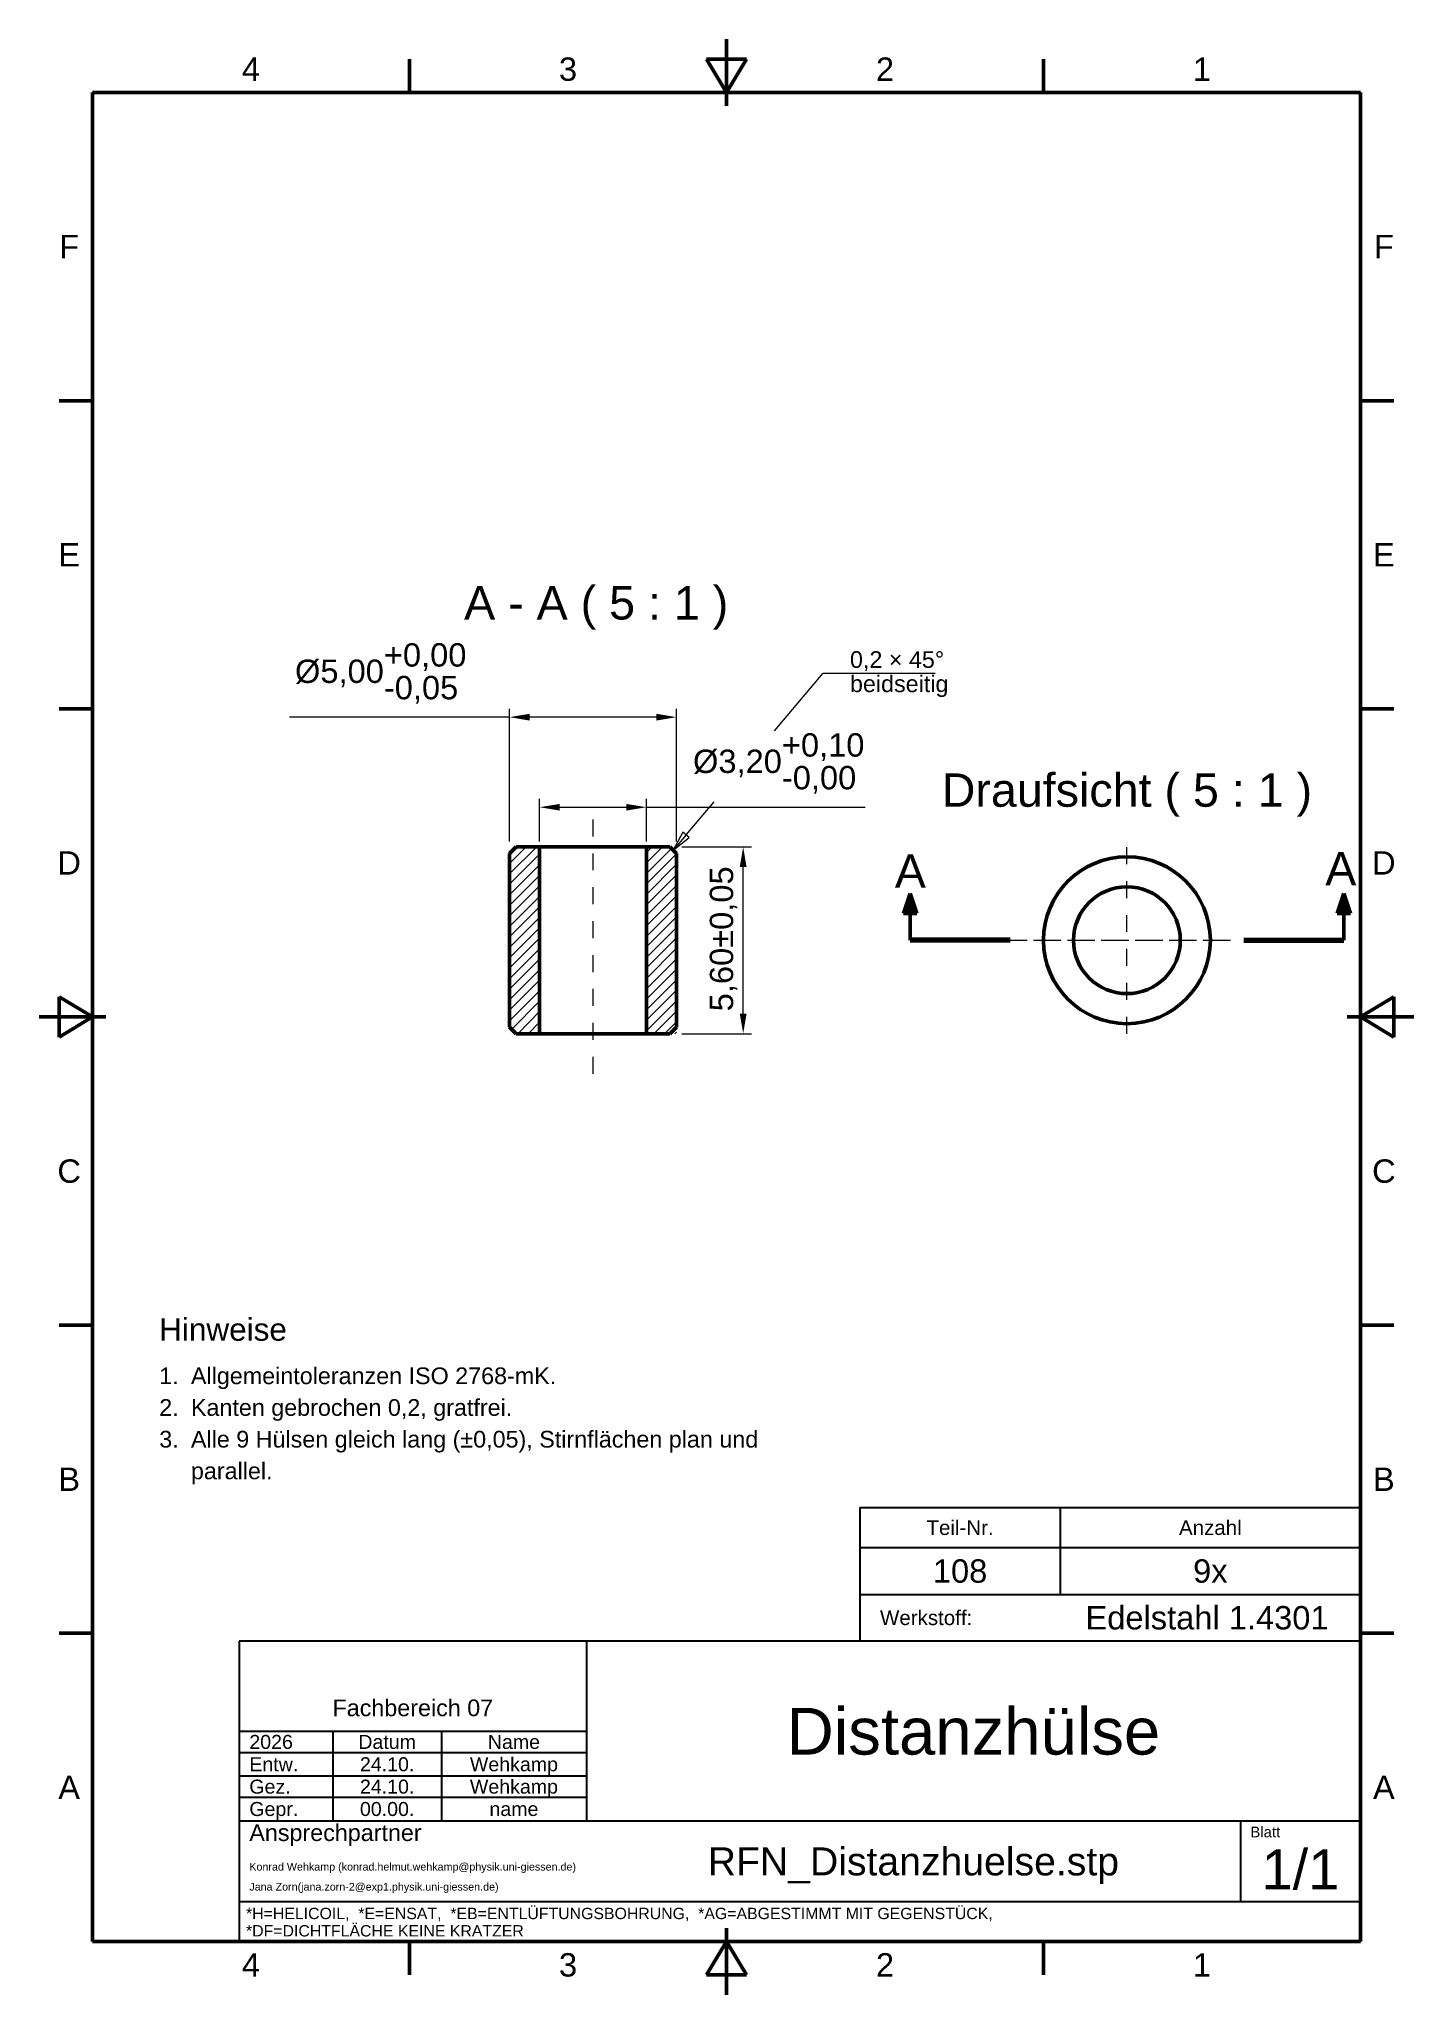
# Model space of a CAD drawing. Header units: inches. Extents: x 0.4 to 8.5, y 0.6 to 12.1.
import ezdxf
from ezdxf.enums import TextEntityAlignment as Align

# ---------------------------------------------------------------- set-up
doc = ezdxf.new("R2010")
doc.units = ezdxf.units.IN
doc.header["$MEASUREMENT"] = 0
doc.linetypes.add('CENTER2', pattern=[1.125, 0.75, -0.125, 0.125, -0.125])
doc.layers.get('0').update_dxf_attribs({"lineweight": 25})
for name, color, linetype, lineweight in [('BEMASSUNG', 7, 'Continuous', 18), ('MITTELLINIE', 7, 'CENTER2', 18), ('RAHMEN', 7, 'Continuous', 50), ('SCHNITTLINIE', 7, 'Continuous', 50), ('SCHRAFFUR', 7, 'Continuous', 18), ('SCHRIFTFELD', 7, 'Continuous', 25), ('SICHTKANTE', 7, 'Continuous', 50), ('TEXT', 7, 'Continuous', 18)]:
    doc.layers.add(name, color=color, linetype=linetype, lineweight=lineweight)
doc.styles.add('ISO_14', font='arial.ttf')
doc.styles.add('ISO_15', font='arial.ttf')
doc.styles.add('ISO_20', font='arial.ttf')
doc.styles.add('ISO_72', font='arial.ttf')
doc.styles.add('ISO_73', font='arial.ttf')
doc.styles.add('ISO_74', font='arial.ttf')
doc.styles.add('ISO_75', font='arial.ttf')
doc.styles.add('ISO_77', font='arial.ttf')
doc.styles.add('ISO_78', font='arial.ttf')
doc.styles.add('ISO_80', font='arial.ttf')
doc.styles.add('ISO_83', font='arial.ttf')
doc.styles.add('ISO_84', font='arial.ttf')
doc.styles.add('ISO_85', font='arial.ttf')
doc.styles.add('ISO_86', font='arial.ttf')
doc.styles.add('ISO_87', font='arial.ttf')
doc.styles.add('ISO_89', font='arial.ttf')
doc.styles.add('ISO_92', font='arial.ttf')
doc.styles.add('ISO_95', font='arial.ttf')
doc.styles.add('ISO_98', font='arial.ttf')
doc.styles.add('ISO_DWG_RFN', font='arial.ttf')
doc.dimstyles.new('DWG_RFN', dxfattribs={"dimtxt": 0.137795, "dimasz": 0.11811, "dimexe": 0.049213, "dimexo": 0.031496, "dimgap": 0.031496, "dimtad": 1, "dimlfac": 25.4, "dimtxsty": 'ISO_DWG_RFN', "dimcen": 2.5, "dimclrd": 7, "dimclre": 7, "dimclrt": 7, "dimadec": 1, "dimazin": 3, "dimtfac": 1, "dimtmove": 0, "dimatfit": 3, "dimfxl": 0, "dimlwd": 18, "dimlwe": 18})

msp = doc.modelspace()

# ---------------------------------------------------------------- texts
at = {"layer": 'RAHMEN', "style": 'ISO_14'}
for s, p in [('4', (1.6555, 11.935)), ('3', (3.5256, 11.935)), ('2', (5.3957, 11.935)), ('1', (7.2657, 11.935)), ('F', (0.5827, 10.8885)), ('F', (8.3386, 10.8885)), ('E', (0.5827, 9.0709)), ('E', (8.3386, 9.0709)), ('D', (0.5827, 7.2533)), ('D', (8.3386, 7.2533)), ('C', (0.5827, 5.4357)), ('C', (8.3386, 5.4357)), ('B', (0.5827, 3.6181)), ('B', (8.3386, 3.6181)), ('A', (0.5827, 1.8005)), ('A', (8.3386, 1.8005)), ('4', (1.6555, 0.7539)), ('3', (3.5256, 0.7539)), ('2', (5.3957, 0.7539)), ('1', (7.2657, 0.7539))]:
    msp.add_text(s, height=0.1378, dxfattribs=at).set_placement(p, align=Align.MIDDLE_CENTER)
at = {"layer": 'SCHRIFTFELD'}
for s, height, style, p in [('Teil-Nr.', 0.08661, 'ISO_77', (5.8386, 3.3327)), ('Anzahl', 0.08661, 'ISO_77', (7.315, 3.3327)), ('Fachbereich 07', 0.098425, 'ISO_72', (2.6102, 2.2697))]:
    msp.add_text(s, height=height, dxfattribs=dict(at, style=style)).set_placement(p, align=Align.MIDDLE_CENTER)
for s, height, style, p in [('Werkstoff:', 0.08661, 'ISO_78', (5.3661, 2.8012)), ('Ansprechpartner', 0.098425, 'ISO_73', (1.6457, 1.5335)), ('Blatt', 0.06299, 'ISO_80', (7.5512, 1.5374))]:
    msp.add_text(s, height=height, dxfattribs=dict(at, style=style)).set_placement(p, align=Align.MIDDLE_LEFT)
at = {"layer": 'SCHRIFTFELD', "color": 8, "true_color": 0x808080, "style": 'ISO_74'}
for s, p in [('*H=HELICOIL,  *E=ENSAT,  *EB=ENTLÜFTUNGSBOHRUNG,  *AG=ABGESTIMMT MIT GEGENSTÜCK,', (1.626, 1.0571)), ('*DF=DICHTFLÄCHE KEINE KRATZER', (1.626, 0.9547))]:
    msp.add_text(s, height=0.066929, dxfattribs=at).set_placement(p, align=Align.MIDDLE_LEFT)
at = {"layer": 'TEXT'}
for s, height, style, p in [('A - A ( 5 : 1 )', 0.19685, 'ISO_20', (3.6919, 8.7874)), ('Draufsicht ( 5 : 1 )', 0.19685, 'ISO_20', (6.8228, 7.6831)), ('A', 0.1969, 'ISO_20', (5.5453, 7.205)), ('A', 0.1969, 'ISO_20', (8.0848, 7.2193)), ('Datum', 0.08268, 'ISO_87', (2.4587, 2.0689)), ('Name', 0.08268, 'ISO_87', (3.2067, 2.0689))]:
    msp.add_text(s, height=height, dxfattribs=dict(at, style=style)).set_placement(p, align=Align.MIDDLE_CENTER)
for s, height, style, p in [('0,2 × 45°', 0.09843, 'ISO_75', (5.189, 8.4035)), ('beidseitig', 0.09843, 'ISO_75', (5.189, 8.2608)), ('Hinweise', 0.13287, 'ISO_98', (1.1142, 4.435)), ('1.', 0.09843, 'ISO_75', (1.1142, 4.1791)), ('Allgemeintoleranzen ISO 2768-mK.', 0.098425, 'ISO_75', (1.3012, 4.1791)), ('2.', 0.09843, 'ISO_75', (1.1142, 3.9921)), ('Kanten gebrochen 0,2, gratfrei.', 0.098425, 'ISO_75', (1.3012, 3.9921)), ('3.', 0.09843, 'ISO_75', (1.1142, 3.8051)), ('Alle 9 Hülsen gleich lang (±0,05), Stirnflächen plan und', 0.098425, 'ISO_75', (1.3012, 3.8051)), ('parallel.', 0.09843, 'ISO_75', (1.3012, 3.6181))]:
    msp.add_text(s, height=height, dxfattribs=dict(at, style=style)).set_placement(p)
at = {"layer": 'TEXT', "color": 5, "true_color": 0x0000ff}
for s, height, style, p in [('108', 0.1378, 'ISO_15', (5.8386, 3.0768)), ('9x', 0.1378, 'ISO_15', (7.315, 3.0768)), ('Edelstahl 1.4301', 0.137795, 'ISO_15', (7.2953, 2.8012)), ('Distanzhülse', 0.275591, 'ISO_89', (5.9173, 2.1319)), ('24.10.', 0.08268, 'ISO_84', (2.4587, 1.937)), ('Wehkamp', 0.08268, 'ISO_84', (3.2067, 1.937)), ('24.10.', 0.08268, 'ISO_84', (2.4587, 1.8051)), ('Wehkamp', 0.08268, 'ISO_84', (3.2067, 1.8051)), ('00.00.', 0.08268, 'ISO_84', (2.4587, 1.6732)), ('name', 0.08268, 'ISO_84', (3.2067, 1.6732)), ('RFN_Distanzhuelse.stp', 0.165354, 'ISO_86', (5.563, 1.3642)), ('1/1', 0.23622, 'ISO_95', (7.8465, 1.3169))]:
    msp.add_text(s, height=height, dxfattribs=dict(at, style=style)).set_placement(p, align=Align.MIDDLE_CENTER)
at = {"layer": 'TEXT', "color": 5, "true_color": 0x0000ff, "style": 'ISO_83'}
msp.add_text('2026', height=0.08268, dxfattribs=at).set_placement((1.6457, 2.0689), align=Align.MIDDLE_LEFT)
at = {"layer": 'TEXT'}
for s, height, style, p in [('Entw.', 0.08268, 'ISO_85', (1.6457, 1.937)), ('Gez.', 0.08268, 'ISO_85', (1.6457, 1.8051)), ('Gepr.', 0.08268, 'ISO_85', (1.6457, 1.6732)), ('Konrad Wehkamp (konrad.helmut.wehkamp@physik.uni-giessen.de)', 0.045276, 'ISO_92', (1.6457, 1.3327)), ('Jana Zorn(jana.zorn-2@exp1.physik.uni-giessen.de)', 0.045276, 'ISO_92', (1.6457, 1.2146))]:
    msp.add_text(s, height=height, dxfattribs=dict(at, style=style)).set_placement(p, align=Align.MIDDLE_LEFT)

# ---------------------------------------------------------------- blocks, each defined once
blk = doc.blocks.new('Leader Text1')
at = {"layer": 'BEMASSUNG', "color": 7, "lineweight": 18}
for p, q in [((4.743, 8.032), (5.031, 8.372)), ((5.031, 8.372), (5.15, 8.372)), ((4.222, 7.419), (4.387, 7.613)), ((4.204, 7.434), (4.146, 7.329)), ((4.222, 7.419), (4.146, 7.329)), ((4.146, 7.329), (4.24, 7.403)), ((4.24, 7.403), (4.204, 7.434))]:
    blk.add_line(p, q, dxfattribs=at)
at = {"layer": 'BEMASSUNG', "color": 7, "lineweight": 18, "flags": 128}
blk.add_lwpolyline([(4.204, 7.434), (4.146, 7.329), (4.24, 7.403), (4.204, 7.434)], dxfattribs=at)
at = {"layer": 'BEMASSUNG', "color": 7}
blk.add_solid([(4.204, 7.434), (4.146, 7.329), (4.24, 7.403), (4.204, 7.434)], dxfattribs=at)
blk = doc.blocks.new('Hatch_1')
at = {"layer": 'SCHRAFFUR', "color": 7, "linetype": 'Continuous', "lineweight": 18}
for p, q in [((2.854, 6.814), (2.891, 6.85)), ((2.854, 6.752), (2.952, 6.85)), ((2.854, 6.69), (3.014, 6.85)), ((2.854, 6.629), (3.031, 6.806)), ((2.854, 6.567), (3.031, 6.744)), ((2.854, 6.505), (3.031, 6.682)), ((2.854, 6.443), (3.031, 6.62)), ((2.854, 6.381), (3.031, 6.558)), ((2.854, 6.319), (3.031, 6.496)), ((2.854, 6.257), (3.031, 6.434)), ((2.854, 6.195), (3.031, 6.373)), ((2.854, 6.134), (3.031, 6.311)), ((2.854, 6.072), (3.031, 6.249)), ((2.854, 6.01), (3.031, 6.187)), ((2.854, 5.948), (3.031, 6.125)), ((2.854, 5.886), (3.031, 6.063)), ((2.854, 5.824), (3.031, 6.001)), ((2.867, 5.775), (3.031, 5.939)), ((2.902, 5.748), (3.031, 5.878)), ((2.964, 5.748), (3.031, 5.816)), ((3.026, 5.748), (3.031, 5.754))]:
    blk.add_line(p, q, dxfattribs=at)
blk = doc.blocks.new('Hatch_2')
at = {"layer": 'SCHRAFFUR', "color": 7, "linetype": 'Continuous', "lineweight": 18}
for p, q in [((3.661, 6.817), (3.695, 6.85)), ((3.661, 6.755), (3.757, 6.85)), ((3.661, 6.693), (3.809, 6.841)), ((3.661, 6.631), (3.839, 6.808)), ((3.661, 6.569), (3.839, 6.747)), ((3.661, 6.508), (3.839, 6.685)), ((3.661, 6.446), (3.839, 6.623)), ((3.661, 6.384), (3.839, 6.561)), ((3.661, 6.322), (3.839, 6.499)), ((3.661, 6.26), (3.839, 6.437)), ((3.661, 6.198), (3.839, 6.375)), ((3.661, 6.136), (3.839, 6.313)), ((3.661, 6.074), (3.839, 6.252)), ((3.661, 6.013), (3.839, 6.19)), ((3.661, 5.951), (3.839, 6.128)), ((3.661, 5.889), (3.839, 6.066)), ((3.661, 5.827), (3.839, 6.004)), ((3.661, 5.765), (3.839, 5.942)), ((3.706, 5.748), (3.839, 5.88)), ((3.768, 5.748), (3.839, 5.818)), ((3.83, 5.748), (3.839, 5.757))]:
    blk.add_line(p, q, dxfattribs=at)
blk = doc.blocks.new('*D10')
at = {"layer": 'BEMASSUNG', "color": 7, "lineweight": 18, "transparency": 16777216}
for p, q in [((3.181, 8.113), (1.883, 8.113)), ((3.181, 7.38), (3.181, 8.162)), ((4.047, 8.113), (3.299, 8.113)), ((4.165, 7.38), (4.165, 8.162))]:
    blk.add_line(p, q, dxfattribs=at)
at = {"layer": 'BEMASSUNG', "color": 7, "transparency": 16777216}
for points in [[(3.299, 8.133), (3.299, 8.093), (3.181, 8.113)], [(4.047, 8.133), (4.047, 8.093), (4.165, 8.113)]]:
    blk.add_solid(points, dxfattribs=at)
at = {"layer": 'Defpoints', "color": 0, "transparency": 16777216}
for p in [(4.165, 8.113), (3.181, 7.348), (4.165, 7.348)]:
    blk.add_point(p, dxfattribs=at)
at = {"layer": 'BEMASSUNG', "color": 7, "lineweight": 18, "transparency": 16777216, "insert": (1.915, 8.549), "char_height": 0.1378, "attachment_point": 1, "style": 'ISO_DWG_RFN'}
blk.add_mtext('\\A1;{Ø5,00\\S+0,00^ -0,05;}', dxfattribs=at)
blk = doc.blocks.new('*D11')
at = {"layer": 'BEMASSUNG', "color": 7, "lineweight": 18, "transparency": 16777216}
for p, q in [((3.358, 7.38), (3.358, 7.631)), ((3.988, 7.38), (3.988, 7.631)), ((3.476, 7.582), (3.87, 7.582)), ((3.988, 7.582), (5.278, 7.582))]:
    blk.add_line(p, q, dxfattribs=at)
at = {"layer": 'BEMASSUNG', "color": 7, "transparency": 16777216}
for points in [[(3.476, 7.601), (3.476, 7.562), (3.358, 7.582)], [(3.87, 7.601), (3.87, 7.562), (3.988, 7.582)]]:
    blk.add_solid(points, dxfattribs=at)
at = {"layer": 'Defpoints', "color": 0, "transparency": 16777216}
for p in [(3.988, 7.582), (3.358, 7.348), (3.988, 7.348)]:
    blk.add_point(p, dxfattribs=at)
at = {"layer": 'BEMASSUNG', "color": 7, "lineweight": 18, "transparency": 16777216, "insert": (4.263, 8.018), "char_height": 0.1378, "attachment_point": 1, "style": 'ISO_DWG_RFN'}
blk.add_mtext('\\A1;{Ø3,20\\S+0,10^ -0,00;}', dxfattribs=at)
blk = doc.blocks.new('*D12')
at = {"layer": 'BEMASSUNG', "color": 7, "lineweight": 18, "transparency": 16777216}
for p, q in [((4.197, 7.348), (4.608, 7.348)), ((4.559, 6.364), (4.559, 7.23)), ((4.197, 6.246), (4.608, 6.246))]:
    blk.add_line(p, q, dxfattribs=at)
at = {"layer": 'BEMASSUNG', "color": 7, "transparency": 16777216}
for points in [[(4.539, 7.23), (4.579, 7.23), (4.559, 7.348)], [(4.539, 6.364), (4.579, 6.364), (4.559, 6.246)]]:
    blk.add_solid(points, dxfattribs=at)
at = {"layer": 'Defpoints', "color": 0, "transparency": 16777216}
for p in [(4.165, 7.348), (4.559, 7.348), (4.165, 6.246)]:
    blk.add_point(p, dxfattribs=at)
at = {"layer": 'BEMASSUNG', "color": 7, "lineweight": 18, "transparency": 16777216, "insert": (4.362, 6.378), "char_height": 0.1378, "attachment_point": 1, "rotation": 90, "style": 'ISO_DWG_RFN'}
blk.add_mtext('\\A1;{5,60±0,05}', dxfattribs=at)

# ---------------------------------------------------------------- dimensions: what is measured, and where the dimension line sits
at = {"layer": 'BEMASSUNG', "color": 7, "lineweight": 18}
for base, p1, p2, angle, text, override, picture, middle in [((4.1654, 8.1129), (3.1811, 7.3484), (4.1654, 7.3484), 180, '{Ø<>}', {"dimgap": 0.031496, "dimdec": 2, "dimlfac": 5.08, "dimsah": 1, "dimtol": 1, "dimlim": 0, "dimtp": 0, "dimtm": 0.05, "dimtdec": 2, "dimtofl": 0, "dimatfit": 2}, '*D10', (2.4068, 8.1129)), ((3.9882, 7.5816), (3.3583, 7.3484), (3.9882, 7.3484), 180, '{Ø<>}', {"dimgap": 0.031496, "dimdec": 2, "dimlfac": 5.08, "dimsah": 1, "dimtol": 1, "dimlim": 0, "dimtp": 0.1, "dimtm": 1e-09, "dimtdec": 2, "dimtofl": 0, "dimatfit": 2}, '*D11', (4.7545, 7.5816)), ((4.5591, 7.3484), (4.1654, 6.2461), (4.1654, 7.3484), 90, '{<>}', {"dimgap": 0.031496, "dimdec": 2, "dimlfac": 5.08, "dimsah": 1, "dimtol": 1, "dimlim": 0, "dimtp": 0.05, "dimtm": 0.05, "dimtdec": 2, "dimtofl": 0, "dimatfit": 1}, '*D12', (4.5591, 6.7972))]:
    dim = msp.add_linear_dim(base=base, p1=p1, p2=p2, angle=angle, text=text, dimstyle='DWG_RFN', override=override, dxfattribs=at)
    dim.commit()
    dim.dimension.update_dxf_attribs({"geometry": picture, "text_midpoint": middle, "dimtype": 160})

# ---------------------------------------------------------------- hatches: boundary and pattern name
at = {"layer": 'SCHNITTLINIE'}
for points in [[(5.5827, 6.9547), (5.5039, 6.9547), (5.5433, 7.0728)], [(8.1417, 6.9547), (8.063, 6.9547), (8.1024, 7.0728)]]:
    msp.add_hatch(color=7, dxfattribs=at).paths.add_polyline_path(points)

# ---------------------------------------------------------------- linework, layer by layer
at = {"layer": 'BEMASSUNG'}
msp.add_line((5.1496, 8.372), (5.6909, 8.372), dxfattribs=at)
at = {"layer": 'MITTELLINIE', "ltscale": 0.087489}
for p, q in [((3.6732, 6.0098), (3.6732, 7.5846)), ((6.1339, 6.7972), (7.5118, 6.7972))]:
    msp.add_line(p, q, dxfattribs=at)
at = {"layer": 'MITTELLINIE', "ltscale": 0.08908}
for p, q in [((6.8228, 6.2461), (6.8228, 7.3484)), ((6.2717, 6.7972), (7.374, 6.7972))]:
    msp.add_line(p, q, dxfattribs=at)
at = {"layer": 'RAHMEN'}
for p, q in [((4.4606, 12.1122), (4.4606, 11.7185)), ((2.5906, 11.7972), (2.5906, 11.9941)), ((4.5787, 11.9941), (4.3425, 11.9941)), ((4.3425, 11.9941), (4.4606, 11.7972)), ((4.4606, 11.7972), (4.5787, 11.9941)), ((4.4606, 11.7972), (4.4606, 11.9941)), ((6.3307, 11.7972), (6.3307, 11.9941)), ((8.2008, 11.7972), (0.7205, 11.7972)), ((0.7205, 11.7972), (0.7205, 0.8917)), ((8.2008, 0.8917), (8.2008, 11.7972)), ((0.7205, 9.9797), (0.5236, 9.9797)), ((8.2008, 9.9797), (8.3976, 9.9797)), ((0.7205, 8.1621), (0.5236, 8.1621)), ((8.2008, 8.1621), (8.3976, 8.1621)), ((0.7205, 6.3445), (0.5236, 6.4626)), ((0.5236, 6.4626), (0.5236, 6.2264)), ((8.3976, 6.4626), (8.2008, 6.3445)), ((8.3976, 6.2264), (8.3976, 6.4626)), ((0.4055, 6.3445), (0.7992, 6.3445)), ((0.7205, 6.3445), (0.5236, 6.3445)), ((0.5236, 6.2264), (0.7205, 6.3445)), ((8.5157, 6.3445), (8.122, 6.3445)), ((8.2008, 6.3445), (8.3976, 6.3445)), ((8.2008, 6.3445), (8.3976, 6.2264)), ((0.7205, 4.5269), (0.5236, 4.5269)), ((8.2008, 4.5269), (8.3976, 4.5269)), ((0.7205, 2.7093), (0.5236, 2.7093)), ((8.2008, 2.7093), (8.3976, 2.7093)), ((4.4606, 0.5768), (4.4606, 0.9705)), ((0.7205, 0.8917), (8.2008, 0.8917)), ((2.5906, 0.8917), (2.5906, 0.6949)), ((4.4606, 0.8917), (4.3425, 0.6949)), ((4.5787, 0.6949), (4.4606, 0.8917)), ((4.4606, 0.8917), (4.4606, 0.6949)), ((6.3307, 0.8917), (6.3307, 0.6949)), ((4.3425, 0.6949), (4.5787, 0.6949))]:
    msp.add_line(p, q, dxfattribs=at)
at = {"layer": 'SCHNITTLINIE'}
for p, q in [((5.5039, 6.9547), (5.5433, 7.0728)), ((5.5433, 7.0728), (5.5827, 6.9547)), ((5.5433, 6.7972), (5.5433, 7.0728)), ((8.063, 6.9547), (8.1024, 7.0728)), ((8.1024, 7.0728), (8.1417, 6.9547)), ((8.1024, 6.7972), (8.1024, 7.0728)), ((5.5827, 6.9547), (5.5039, 6.9547)), ((8.1417, 6.9547), (8.063, 6.9547))]:
    msp.add_line(p, q, dxfattribs=at)
at = {"layer": 'SCHNITTLINIE', "lineweight": 70}
for p, q in [((6.1339, 6.7972), (5.5433, 6.7972)), ((7.5118, 6.7972), (8.1024, 6.7972))]:
    msp.add_line(p, q, dxfattribs=at)
at = {"layer": 'SCHRIFTFELD'}
for p, q in [((5.248, 3.4508), (5.248, 2.6634)), ((5.248, 3.4508), (8.2008, 3.4508)), ((6.4291, 3.4508), (6.4291, 2.939)), ((5.248, 3.2146), (8.2008, 3.2146)), ((5.248, 2.939), (8.2008, 2.939)), ((8.2008, 2.6634), (1.5866, 2.6634)), ((1.5866, 2.6634), (1.5866, 0.8917)), ((3.6339, 2.6634), (3.6339, 1.6043)), ((8.2008, 0.8917), (8.2008, 2.6634)), ((1.5866, 2.1319), (3.6339, 2.1319)), ((2.1378, 2.1319), (2.1378, 1.6043)), ((2.7795, 2.1319), (2.7795, 1.6043)), ((1.5866, 2.0059), (3.6339, 2.0059)), ((1.5866, 1.8681), (3.6339, 1.8681)), ((1.5866, 1.7421), (3.6339, 1.7421)), ((1.5866, 1.6043), (8.2008, 1.6043)), ((7.4921, 1.6043), (7.4921, 1.128)), ((1.5866, 1.128), (8.2008, 1.128)), ((1.5866, 0.8917), (8.2008, 0.8917))]:
    msp.add_line(p, q, dxfattribs=at)
at = {"layer": 'SICHTKANTE'}
for p, q in [((3.1811, 7.3091), (3.2205, 7.3484)), ((3.1811, 6.2854), (3.1811, 7.3091)), ((3.2205, 7.3484), (3.3583, 7.3484)), ((3.3583, 7.3484), (3.3606, 7.3484)), ((3.3583, 6.2461), (3.3583, 7.3484)), ((3.3606, 7.3484), (3.3629, 7.3484)), ((3.3629, 7.3484), (3.3652, 7.3484)), ((3.3652, 7.3484), (3.37, 7.3484)), ((3.37, 7.3484), (3.3768, 7.3484)), ((3.3768, 7.3484), (3.3836, 7.3484)), ((3.3836, 7.3484), (3.391, 7.3484)), ((3.391, 7.3484), (3.402, 7.3484)), ((3.402, 7.3484), (3.4129, 7.3484)), ((3.4129, 7.3484), (3.4239, 7.3484)), ((3.4239, 7.3484), (3.4374, 7.3484)), ((3.4374, 7.3484), (3.4519, 7.3484)), ((3.4519, 7.3484), (3.4665, 7.3484)), ((3.4665, 7.3484), (3.4818, 7.3484)), ((3.4818, 7.3484), (3.4992, 7.3484)), ((3.4992, 7.3484), (3.5167, 7.3484)), ((3.5167, 7.3484), (3.5341, 7.3484)), ((3.5341, 7.3484), (3.5532, 7.3484)), ((3.5532, 7.3484), (3.5726, 7.3484)), ((3.5726, 7.3484), (3.592, 7.3484)), ((3.592, 7.3484), (3.6119, 7.3484)), ((3.6119, 7.3484), (3.6323, 7.3484)), ((3.6323, 7.3484), (3.6528, 7.3484)), ((3.6528, 7.3484), (3.6732, 7.3484)), ((3.6732, 7.3484), (3.6937, 7.3484)), ((3.6937, 7.3484), (3.7141, 7.3484)), ((3.7141, 7.3484), (3.7346, 7.3484)), ((3.7346, 7.3484), (3.7544, 7.3484)), ((3.7544, 7.3484), (3.7738, 7.3484)), ((3.7738, 7.3484), (3.7932, 7.3484)), ((3.7932, 7.3484), (3.8124, 7.3484)), ((3.8124, 7.3484), (3.8298, 7.3484)), ((3.8298, 7.3484), (3.8472, 7.3484)), ((3.8472, 7.3484), (3.8646, 7.3484)), ((3.8646, 7.3484), (3.88, 7.3484)), ((3.88, 7.3484), (3.8945, 7.3484)), ((3.8945, 7.3484), (3.9091, 7.3484)), ((3.9091, 7.3484), (3.9226, 7.3484)), ((3.9226, 7.3484), (3.9335, 7.3484)), ((3.9335, 7.3484), (3.9445, 7.3484)), ((3.9445, 7.3484), (3.9554, 7.3484)), ((3.9554, 7.3484), (3.9628, 7.3484)), ((3.9628, 7.3484), (3.9696, 7.3484)), ((3.9696, 7.3484), (3.9764, 7.3484)), ((3.9764, 7.3484), (3.9813, 7.3484)), ((3.9813, 7.3484), (3.9836, 7.3484)), ((3.9836, 7.3484), (3.9859, 7.3484)), ((3.9859, 7.3484), (3.9882, 7.3484)), ((3.9882, 6.2461), (3.9882, 7.3484)), ((3.9882, 7.3484), (4.126, 7.3484)), ((4.1654, 7.3091), (4.126, 7.3484)), ((4.1654, 6.2854), (4.1654, 7.3091)), ((3.1811, 6.2854), (3.2205, 6.2461)), ((3.2205, 6.2461), (3.3583, 6.2461)), ((3.3583, 6.2461), (3.3606, 6.2461)), ((3.3606, 6.2461), (3.3629, 6.2461)), ((3.3629, 6.2461), (3.3652, 6.2461)), ((3.3652, 6.2461), (3.37, 6.2461)), ((3.37, 6.2461), (3.3768, 6.2461)), ((3.3768, 6.2461), (3.3836, 6.2461)), ((3.3836, 6.2461), (3.391, 6.2461)), ((3.391, 6.2461), (3.402, 6.2461)), ((3.402, 6.2461), (3.4129, 6.2461)), ((3.4129, 6.2461), (3.4239, 6.2461)), ((3.4239, 6.2461), (3.4374, 6.2461)), ((3.4374, 6.2461), (3.4519, 6.2461)), ((3.4519, 6.2461), (3.4665, 6.2461)), ((3.4665, 6.2461), (3.4818, 6.2461)), ((3.4818, 6.2461), (3.4992, 6.2461)), ((3.4992, 6.2461), (3.5167, 6.2461)), ((3.5167, 6.2461), (3.5341, 6.2461)), ((3.5341, 6.2461), (3.5532, 6.2461)), ((3.5532, 6.2461), (3.5726, 6.2461)), ((3.5726, 6.2461), (3.592, 6.2461)), ((3.592, 6.2461), (3.6119, 6.2461)), ((3.6119, 6.2461), (3.6323, 6.2461)), ((3.6323, 6.2461), (3.6528, 6.2461)), ((3.6528, 6.2461), (3.6732, 6.2461)), ((3.6732, 6.2461), (3.6937, 6.2461)), ((3.6937, 6.2461), (3.7141, 6.2461)), ((3.7141, 6.2461), (3.7346, 6.2461)), ((3.7346, 6.2461), (3.7544, 6.2461)), ((3.7544, 6.2461), (3.7738, 6.2461)), ((3.7738, 6.2461), (3.7932, 6.2461)), ((3.7932, 6.2461), (3.8124, 6.2461)), ((3.8124, 6.2461), (3.8298, 6.2461)), ((3.8298, 6.2461), (3.8472, 6.2461)), ((3.8472, 6.2461), (3.8646, 6.2461)), ((3.8646, 6.2461), (3.88, 6.2461)), ((3.88, 6.2461), (3.8945, 6.2461)), ((3.8945, 6.2461), (3.9091, 6.2461)), ((3.9091, 6.2461), (3.9226, 6.2461)), ((3.9226, 6.2461), (3.9335, 6.2461)), ((3.9335, 6.2461), (3.9445, 6.2461)), ((3.9445, 6.2461), (3.9554, 6.2461)), ((3.9554, 6.2461), (3.9628, 6.2461)), ((3.9628, 6.2461), (3.9696, 6.2461)), ((3.9696, 6.2461), (3.9764, 6.2461)), ((3.9764, 6.2461), (3.9813, 6.2461)), ((3.9813, 6.2461), (3.9836, 6.2461)), ((3.9836, 6.2461), (3.9859, 6.2461)), ((3.9859, 6.2461), (3.9882, 6.2461)), ((3.9882, 6.2461), (4.126, 6.2461)), ((4.1654, 6.2854), (4.126, 6.2461))]:
    msp.add_line(p, q, dxfattribs=at)
for radius in [0.4921, 0.315]:
    msp.add_circle((6.8228, 6.7972), radius, dxfattribs=at)

# ---------------------------------------------------------------- block references
for name in ['Hatch_1', 'Hatch_2']:
    msp.add_blockref(name, (0.3268, 0.498))
at = {"layer": 'BEMASSUNG'}
msp.add_blockref('Leader Text1', (0, 0), dxfattribs=at)

msp.set_redraw_order([(e.dxf.handle, doc.entitydb.next_handle()) for e in msp.query("TEXT MTEXT ATTDEF DIMENSION ARC_DIMENSION")])  # texts and dimensions are drawn at this point

doc.saveas('drawing.dxf')
